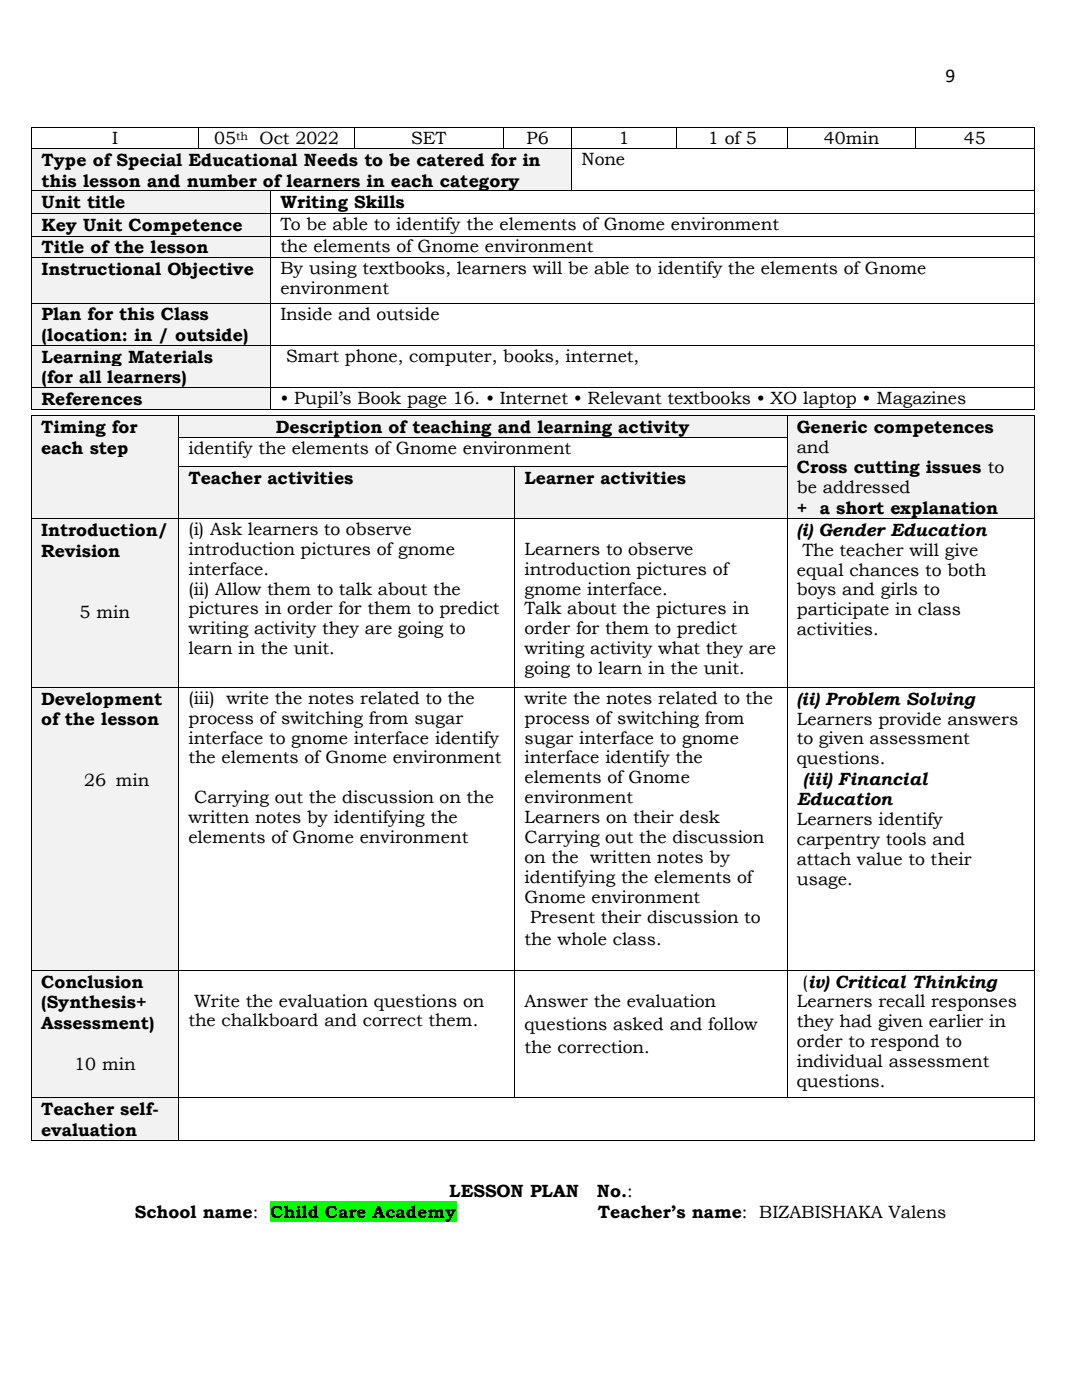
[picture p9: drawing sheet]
<svg xmlns="http://www.w3.org/2000/svg" width="216mm" height="279mm" viewBox="0 0 216 279" stroke-linecap="round" stroke-linejoin="round" font-family="sans-serif">
<defs><g id="words">
<text font-size="3.9" x="188.6" y="16.4">9</text>
<g font-size="3.5">
<text x="22.4" y="28.8">I</text>
<text x="42.7" y="28.8">05</text>
<text x="51.8" y="28.8">Oct 2022</text>
<text x="82.1" y="28.8">SET</text>
<text x="105.1" y="28.8">P6</text>
<text x="123.4" y="28.8">1</text>
<text x="141.3" y="28.8">1 of 5</text>
<text x="164.4" y="28.8">40min</text>
<text x="192.3" y="28.8">45</text>
<text x="8.3" y="33.1">Type of Special Educational Needs to be catered for in</text>
<text x="116" y="32.9">None</text>
<text x="8.3" y="37.2">this lesson and number of learners in each category</text>
<text x="8.3" y="41.6">Unit title</text>
<text x="55.9" y="41.6">Writing Skills</text>
<text x="8.3" y="46.1">Key Unit Competence</text>
<text x="55.9" y="46">To be able to identify the elements of Gnome environment</text>
<text x="8.3" y="50.6">Title of the lesson</text>
<text x="55.9" y="50.4">the elements of Gnome environment</text>
<text x="8.3" y="54.9">Instructional Objective</text>
<text x="55.9" y="54.7">By using textbooks, learners will be able to identify the elements of Gnome</text>
<text x="55.9" y="58.7">environment</text>
<text x="8.3" y="64">Plan for this Class</text>
<text x="55.9" y="63.8">Inside and outside</text>
<text x="8.3" y="68.1">(location: in / outside)</text>
<text x="8.3" y="72.3">Learning Materials</text>
<text x="8.3" y="76.5">(for all learners)</text>
<text x="57.1" y="72.3">Smart phone, computer, books, internet,</text>
<text x="8.3" y="80.8">References</text>
<text x="55.9" y="80.6">• Pupil’s Book page 16. • Internet • Relevant textbooks • XO laptop • Magazines</text>
<text x="8.2" y="86.4">Timing for</text>
<text x="55.1" y="86.4">Description of teaching and learning activity</text>
<text x="159" y="86.4">Generic competences</text>
<text x="8.2" y="90.5">each step</text>
<text x="37.6" y="90.5">identify the elements of Gnome environment</text>
<text x="159" y="90.3">and</text>
<text x="159" y="94.5">Cross cutting issues to</text>
<text x="37.6" y="96.6">Teacher activities</text>
<text x="104.6" y="96.6">Learner activities</text>
<text x="159" y="98.5">be addressed</text>
<text x="8.2" y="106.9">Introduction/</text>
<text x="37.6" y="106.8">(i) Ask learners to observe</text>
<text x="159" y="102.6">+ a short explanation</text>
<text x="159" y="106.9">(i) Gender Education</text>
<text x="8.2" y="111.1">Revision</text>
<text x="37.6" y="110.7">introduction pictures of gnome</text>
<text x="104.6" y="110.7">Learners to observe</text>
<text x="160.1" y="110.9">The teacher will give</text>
<text x="37.6" y="114.7">interface.</text>
<text x="37.6" y="118.7">(ii) Allow them to talk about the</text>
<text x="104.6" y="114.7">introduction pictures of</text>
<text x="104.6" y="118.7">gnome interface.</text>
<text x="159" y="114.9">equal chances to both</text>
<text x="159" y="118.8">boys and girls to</text>
<text x="15.9" y="123.3">5 min</text>
<text x="37.6" y="122.6">pictures in order for them to predict</text>
<text x="104.6" y="122.6">Talk about the pictures in</text>
<text x="159" y="122.8">participate in class</text>
<text x="37.6" y="126.6">writing activity they are going to</text>
<text x="37.6" y="130.6">learn in the unit.</text>
<text x="104.6" y="126.6">order for them to predict</text>
<text x="104.6" y="130.6">writing activity what they are</text>
<text x="159" y="126.8">activities.</text>
<text x="104.6" y="134.5">going to learn in the unit.</text>
<text x="8.2" y="140.6">Development</text>
<text x="37.6" y="140.4">(iii) write the notes related to the</text>
<text x="104.6" y="140.4">write the notes related to the</text>
<text x="159" y="140.6">(ii) Problem Solving</text>
<text x="8.2" y="144.7">of the lesson</text>
<text x="37.6" y="144.4">process of switching from sugar</text>
<text x="37.6" y="148.4">interface to gnome interface identify</text>
<text x="104.6" y="144.4">process of switching from</text>
<text x="104.6" y="148.4">sugar interface to gnome</text>
<text x="159" y="144.6">Learners provide answers</text>
<text x="159" y="148.6">to given assessment</text>
<text x="37.6" y="152.4">the elements of Gnome environment</text>
<text x="104.6" y="152.4">interface identify the</text>
<text x="159" y="152.5">questions.</text>
<text x="16.8" y="157">26 min</text>
<text x="38.7" y="160.3">Carrying out the discussion on the</text>
<text x="104.6" y="156.3">elements of Gnome</text>
<text x="104.6" y="160.3">environment</text>
<text x="159" y="160.7">Education</text>
<text x="160.2" y="156.6">(iii) Financial</text>
<text x="37.6" y="164.3">written notes by identifying the</text>
<text x="104.6" y="164.3">Learners on their desk</text>
<text x="159" y="164.7">Learners identify</text>
<text x="37.6" y="168.2">elements of Gnome environment</text>
<text x="104.6" y="168.2">Carrying out the discussion</text>
<text x="104.6" y="172.2">on the written notes by</text>
<text x="159" y="168.7">carpentry tools and</text>
<text x="159" y="172.6">attach value to their</text>
<text x="104.6" y="176.2">identifying the elements of</text>
<text x="159" y="176.6">usage.</text>
<text x="104.6" y="180.1">Gnome environment</text>
<text x="105.8" y="184.1">Present their discussion to</text>
<text x="104.6" y="188.6">the whole class.</text>
<text x="8.2" y="197.1">Conclusion</text>
<text x="160.1" y="197.1">(iv) Critical Thinking</text>
<text x="8.2" y="201.2">(Synthesis+</text>
<text x="38.7" y="200.9">Write the evaluation questions on</text>
<text x="104.6" y="200.9">Answer the evaluation</text>
<text x="159" y="201.1">Learners recall responses</text>
<text x="8.2" y="205.4">Assessment)</text>
<text x="37.6" y="204.9">the chalkboard and correct them.</text>
<text x="104.6" y="205.5">questions asked and follow</text>
<text x="159" y="205">they had given earlier in</text>
<text x="159" y="209">order to respond to</text>
<text x="14.8" y="213.5">10 min</text>
<text x="104.6" y="210.1">the correction.</text>
<text x="159" y="213">individual assessment</text>
<text x="159" y="216.9">questions.</text>
<text x="8.2" y="222.5">Teacher self-</text>
<text x="8.2" y="226.6">evaluation</text>
<text x="89.6" y="238.9">LESSON PLAN</text>
<text x="119.1" y="238.9">No.:</text>
<text x="26.9" y="243.1">School name:</text>
<text x="53.9" y="243.1">Child Care Academy</text>
<text x="119.3" y="243.1">Teacher’s name: BIZABISHAKA Valens</text>
</g>
<text font-size="2.3" x="47.1" y="27.9">th</text>
</g></defs>
<g fill="#000">
<path d="M6.3 25.4h.1v.2h-.1z" fill-rule="evenodd"/>
<path d="M6.3 25.4h.1v.2h-.1z" fill-rule="evenodd"/>
<path d="M39.6 25.4h.2v.2h-.2z" fill-rule="evenodd"/>
<path d="M70.6 25.4h.2v.2h-.2z" fill-rule="evenodd"/>
<path d="M100.4 25.4h.2v.2h-.2z" fill-rule="evenodd"/>
<path d="M114 25.4h.2v.2h-.2z" fill-rule="evenodd"/>
<path d="M134.9 25.4h.2v.2h-.2z" fill-rule="evenodd"/>
<path d="M157.1 25.4h.2v.2h-.2z" fill-rule="evenodd"/>
<path d="M182.6 25.4h.1v.2h-.1z" fill-rule="evenodd"/>
<path d="M206.4 25.4h.2v.2h-.2z" fill-rule="evenodd"/>
<path d="M206.4 25.4h.2v.2h-.2z" fill-rule="evenodd"/>
</g>
<g fill="none" stroke="#000" stroke-width=".2">
<path d="M6.3 25.6v4M6.4 25.5h33.2M39.7 25.6v4M39.8 25.5h30.8M70.7 25.6v4M70.8 25.5h29.6M100.5 25.6v4M100.6 25.5h13.4M114.1 25.6v4M114.2 25.5h20.7M135 25.6v4M135.1 25.5h22"/>
<path d="M157.2 25.6v4M157.3 25.5h25.3M182.6 25.6v4M182.7 25.5h23.7M206.5 25.6v4"/>
</g>
<g fill="#f2f2f2">
<path d="M6.4 29.7h107.6v8.3h-107.6z" fill-rule="evenodd"/>
<path d="M8.3 29.7h103.9v4.2h-103.9z" fill-rule="evenodd"/>
<path d="M8.3 33.9h103.9v4.1h-103.9z" fill-rule="evenodd"/>
</g>
<g fill="#000">
<path d="M6.3 29.6h.1v.1h-.1z" fill-rule="evenodd"/>
<path d="M39.6 29.6h.2v.1h-.2z" fill-rule="evenodd"/>
<path d="M70.6 29.6h.2v.1h-.2z" fill-rule="evenodd"/>
<path d="M100.4 29.6h.2v.1h-.2z" fill-rule="evenodd"/>
<path d="M114 29.6h.2v.1h-.2z" fill-rule="evenodd"/>
<path d="M134.9 29.6h.2v.1h-.2z" fill-rule="evenodd"/>
<path d="M157.1 29.6h.2v.1h-.2z" fill-rule="evenodd"/>
<path d="M182.6 29.6h.1v.1h-.1z" fill-rule="evenodd"/>
<path d="M206.4 29.6h.2v.1h-.2z" fill-rule="evenodd"/>
</g>
<path d="M6.3 29.7v8.3M6.4 29.6h33.2M39.8 29.6h30.8M70.8 29.6h29.6M100.6 29.6h13.4M114.1 29.7v8.3M114.2 29.6h20.7M135.1 29.6h22M157.3 29.6h25.3M182.7 29.6h23.7M206.5 29.7v8.3" fill="none" stroke="#000" stroke-width=".2"/>
<g fill="#f2f2f2">
<path d="M6.4 38.2h47.5v4.4h-47.5z" fill-rule="evenodd"/>
<path d="M8.3 38.2h43.8v4.2h-43.8z" fill-rule="evenodd"/>
</g>
<g fill="#000">
<path d="M6.3 38h.1v.2h-.1z" fill-rule="evenodd"/>
<path d="M53.9 38h.2v.2h-.2z" fill-rule="evenodd"/>
<path d="M114 38h.2v.2h-.2z" fill-rule="evenodd"/>
<path d="M206.4 38h.2v.2h-.2z" fill-rule="evenodd"/>
</g>
<path d="M6.3 38.2v4.4M6.4 38.1h47.5M54 38.2v4.4M54.1 38.1h59.9M114.2 38.1h92.2M206.5 38.2v4.4" fill="none" stroke="#000" stroke-width=".2"/>
<g fill="#f2f2f2">
<path d="M6.4 42.8h47.5v4.2h-47.5z" fill-rule="evenodd"/>
<path d="M8.3 42.8h43.8v4.1h-43.8z" fill-rule="evenodd"/>
</g>
<g fill="#000">
<path d="M6.3 42.6h.1v.2h-.1z" fill-rule="evenodd"/>
<path d="M53.9 42.6h.2v.2h-.2z" fill-rule="evenodd"/>
<path d="M206.4 42.6h.2v.2h-.2z" fill-rule="evenodd"/>
</g>
<path d="M6.3 42.8v4.2M6.4 42.7h47.5M54 42.8v4.2M54.1 42.7h152.3M206.5 42.8v4.2" fill="none" stroke="#000" stroke-width=".2"/>
<g fill="#f2f2f2">
<path d="M6.4 47.2h47.5v4.1h-47.5z" fill-rule="evenodd"/>
<path d="M8.3 47.2h43.8v4.1h-43.8z" fill-rule="evenodd"/>
</g>
<g fill="#000">
<path d="M6.3 47h.1v.2h-.1z" fill-rule="evenodd"/>
<path d="M53.9 47h.2v.2h-.2z" fill-rule="evenodd"/>
<path d="M206.4 47h.2v.2h-.2z" fill-rule="evenodd"/>
</g>
<path d="M6.3 47.2v4.1M6.4 47.1h47.5M54 47.2v4.1M54.1 47.1h152.3M206.5 47.2v4.1" fill="none" stroke="#000" stroke-width=".2"/>
<g fill="#f2f2f2">
<path d="M6.4 51.5h47.5v8.9h-47.5z" fill-rule="evenodd"/>
<path d="M8.3 51.5h43.8v4.2h-43.8z" fill-rule="evenodd"/>
</g>
<g fill="#000">
<path d="M6.3 51.3h.1v.2h-.1z" fill-rule="evenodd"/>
<path d="M53.9 51.3h.2v.2h-.2z" fill-rule="evenodd"/>
<path d="M206.4 51.3h.2v.2h-.2z" fill-rule="evenodd"/>
</g>
<path d="M6.3 51.5v8.9M6.4 51.4h47.5M54 51.5v8.9M54.1 51.4h152.3M206.5 51.5v8.9" fill="none" stroke="#000" stroke-width=".2"/>
<g fill="#f2f2f2">
<path d="M6.4 60.6h47.5v8.3h-47.5z" fill-rule="evenodd"/>
<path d="M8.3 60.6h43.8v4.2h-43.8z" fill-rule="evenodd"/>
<path d="M8.3 64.8h43.8v4.1h-43.8z" fill-rule="evenodd"/>
</g>
<g fill="#000">
<path d="M6.3 60.4h.1v.2h-.1z" fill-rule="evenodd"/>
<path d="M53.9 60.4h.2v.2h-.2z" fill-rule="evenodd"/>
<path d="M206.4 60.4h.2v.2h-.2z" fill-rule="evenodd"/>
</g>
<path d="M6.3 60.6v8.3M6.4 60.5h47.5M54 60.6v8.3M54.1 60.5h152.3M206.5 60.6v8.3" fill="none" stroke="#000" stroke-width=".2"/>
<g fill="#f2f2f2">
<path d="M6.4 69.1h47.5v8.2h-47.5z" fill-rule="evenodd"/>
<path d="M8.3 69.1h43.8v4h-43.8z" fill-rule="evenodd"/>
<path d="M8.3 73.1h43.8v4.2h-43.8z" fill-rule="evenodd"/>
</g>
<g fill="#000">
<path d="M6.3 68.9h.1v.2h-.1z" fill-rule="evenodd"/>
<path d="M53.9 68.9h.2v.2h-.2z" fill-rule="evenodd"/>
<path d="M206.4 68.9h.2v.2h-.2z" fill-rule="evenodd"/>
</g>
<path d="M6.3 69.1v8.2M6.4 69h47.5M54 69.1v8.2M54.1 69h152.3M206.5 69.1v8.2" fill="none" stroke="#000" stroke-width=".2"/>
<g fill="#f2f2f2">
<path d="M6.4 77.5h47.5v4.1h-47.5z" fill-rule="evenodd"/>
<path d="M8.3 77.5h43.8v4.1h-43.8z" fill-rule="evenodd"/>
</g>
<g fill="#000">
<path d="M6.3 77.3h.1v.2h-.1z" fill-rule="evenodd"/>
<path d="M53.9 77.3h.2v.2h-.2z" fill-rule="evenodd"/>
<path d="M206.4 77.3h.2v.2h-.2z" fill-rule="evenodd"/>
<path d="M6.3 81.6h.1v.2h-.1z" fill-rule="evenodd"/>
<path d="M6.3 81.6h.1v.2h-.1z" fill-rule="evenodd"/>
<path d="M53.9 81.6h.2v.2h-.2z" fill-rule="evenodd"/>
<path d="M206.4 81.6h.2v.2h-.2z" fill-rule="evenodd"/>
<path d="M206.4 81.6h.2v.2h-.2z" fill-rule="evenodd"/>
</g>
<path d="M6.3 77.5v4.1M6.4 77.4h47.5M54 77.5v4.1M54.1 77.4h152.3M206.5 77.5v4.1M6.4 81.7h47.5M54.1 81.7h152.3" fill="none" stroke="#000" stroke-width=".2"/>
<path d="M53.9 239.7h37.2v4.2h-37.2z" fill-rule="evenodd" fill="#0f0"/>
<g fill="#f2f2f2">
<path d="M6.4 83h29.2v20.4h-29.2z" fill-rule="evenodd"/>
<path d="M8.2 83h25.5v4.2h-25.5z" fill-rule="evenodd"/>
<path d="M8.2 87.2h25.5v4.1h-25.5z" fill-rule="evenodd"/>
<path d="M8.2 91.3h25.5v4.2h-25.5z" fill-rule="evenodd"/>
<path d="M8.2 95.5h25.5v4.1h-25.5z" fill-rule="evenodd"/>
<path d="M35.7 83h121.3v4.2h-121.3z" fill-rule="evenodd"/>
<path d="M37.6 83h117.6v4.2h-117.6z" fill-rule="evenodd"/>
<path d="M157.2 83h49.1v20.4h-49.1z" fill-rule="evenodd"/>
<path d="M159 83h45.4v4.2h-45.4z" fill-rule="evenodd"/>
<path d="M159 87.2h45.4v3.9h-45.4z" fill-rule="evenodd"/>
<path d="M159 91.1h45.4v4.2h-45.4z" fill-rule="evenodd"/>
<path d="M159 95.3h45.4v4h-45.4z" fill-rule="evenodd"/>
<path d="M159 99.3h45.4v4.1h-45.4z" fill-rule="evenodd"/>
</g>
<g fill="#000">
<path d="M6.3 82.8h.1v.2h-.1z" fill-rule="evenodd"/>
<path d="M6.3 82.8h.1v.2h-.1z" fill-rule="evenodd"/>
<path d="M6.3 87.2h.1v.1h-.1z" fill-rule="evenodd"/>
<path d="M35.6 82.8h.1v.2h-.1z" fill-rule="evenodd"/>
<path d="M35.6 87.2h.1v.1h-.1z" fill-rule="evenodd"/>
<path d="M157 82.8h.2v.2h-.2z" fill-rule="evenodd"/>
<path d="M157 87.2h.2v.1h-.2z" fill-rule="evenodd"/>
<path d="M206.3 82.8h.2v.2h-.2z" fill-rule="evenodd"/>
<path d="M206.3 82.8h.2v.2h-.2z" fill-rule="evenodd"/>
<path d="M206.3 87.2h.2v.1h-.2z" fill-rule="evenodd"/>
</g>
<path d="M6.3 83v4.2M6.3 87.3v5.8M6.4 82.9h29.2M35.6 83v4.2M35.6 87.3v5.8M35.7 82.9h121.3M35.7 87.3h121.3M157.1 83v4.2M157.1 87.3v5.8M157.2 82.9h49.1M206.4 83v4.2M206.4 87.3v5.8" fill="none" stroke="#000" stroke-width=".2"/>
<g fill="#f2f2f2">
<path d="M35.7 93.2h66.9v10.2h-66.9z" fill-rule="evenodd"/>
<path d="M37.6 93.2h63.3v4.2h-63.3z" fill-rule="evenodd"/>
<path d="M102.8 93.2h54.2v10.2h-54.2z" fill-rule="evenodd"/>
<path d="M104.6 93.2h50.6v4.2h-50.6z" fill-rule="evenodd"/>
</g>
<g fill="#000">
<path d="M6.3 93.1h.1v.1h-.1z" fill-rule="evenodd"/>
<path d="M35.6 93.1h.1v.1h-.1z" fill-rule="evenodd"/>
<path d="M102.6 93.1h.2v.1h-.2z" fill-rule="evenodd"/>
<path d="M157 93.1h.2v.1h-.2z" fill-rule="evenodd"/>
<path d="M206.3 93.1h.2v.1h-.2z" fill-rule="evenodd"/>
</g>
<path d="M6.3 93.2v10.2M35.6 93.2v10.2M35.7 93.2h66.9M102.7 93.2v10.2M102.8 93.2h54.2M157.1 93.2v10.2M206.4 93.2v10.2" fill="none" stroke="#000" stroke-width=".2"/>
<g fill="#f2f2f2">
<path d="M6.4 103.6h29.2v33.5h-29.2z" fill-rule="evenodd"/>
<path d="M8.2 103.6h25.5v4.1h-25.5z" fill-rule="evenodd"/>
<path d="M8.2 107.7h25.5v4.2h-25.5z" fill-rule="evenodd"/>
<path d="M8.2 111.9h25.5v4.1h-25.5z" fill-rule="evenodd"/>
<path d="M8.2 116h25.5v4.2h-25.5z" fill-rule="evenodd"/>
<path d="M8.2 120.2h25.5v3.9h-25.5z" fill-rule="evenodd"/>
</g>
<g fill="#000">
<path d="M6.3 103.4h.1v.2h-.1z" fill-rule="evenodd"/>
<path d="M35.6 103.4h.1v.2h-.1z" fill-rule="evenodd"/>
<path d="M102.6 103.4h.2v.2h-.2z" fill-rule="evenodd"/>
<path d="M157 103.4h.2v.2h-.2z" fill-rule="evenodd"/>
<path d="M206.3 103.4h.2v.2h-.2z" fill-rule="evenodd"/>
</g>
<path d="M6.3 103.6v33.5M6.4 103.5h29.2M35.6 103.6v33.5M35.7 103.5h66.9M102.7 103.6v33.5M102.8 103.5h54.2M157.1 103.6v33.5M157.2 103.5h49.1M206.4 103.6v33.5" fill="none" stroke="#000" stroke-width=".2"/>
<g fill="#f2f2f2">
<path d="M6.4 137.3h29.2v56.3h-29.2z" fill-rule="evenodd"/>
<path d="M8.2 137.3h25.5v4.1h-25.5z" fill-rule="evenodd"/>
<path d="M8.2 141.4h25.5v4.1h-25.5z" fill-rule="evenodd"/>
<path d="M8.2 145.5h25.5v4.1h-25.5z" fill-rule="evenodd"/>
<path d="M8.2 149.6h25.5v4.2h-25.5z" fill-rule="evenodd"/>
<path d="M8.2 153.8h25.5v3.9h-25.5z" fill-rule="evenodd"/>
</g>
<g fill="#000">
<path d="M6.3 137.1h.1v.2h-.1z" fill-rule="evenodd"/>
<path d="M35.6 137.1h.1v.2h-.1z" fill-rule="evenodd"/>
<path d="M102.6 137.1h.2v.2h-.2z" fill-rule="evenodd"/>
<path d="M157 137.1h.2v.2h-.2z" fill-rule="evenodd"/>
<path d="M206.3 137.1h.2v.2h-.2z" fill-rule="evenodd"/>
</g>
<path d="M6.3 137.3v56.3M6.4 137.2h29.2M35.6 137.3v56.3M35.7 137.2h66.9M102.7 137.3v56.3M102.8 137.2h54.2M157.1 137.3v56.3M157.2 137.2h49.1M206.4 137.3v56.3" fill="none" stroke="#000" stroke-width=".2"/>
<g fill="#f2f2f2">
<path d="M6.4 193.7h29.2v25.3h-29.2z" fill-rule="evenodd"/>
<path d="M8.2 193.7h25.5v4.2h-25.5z" fill-rule="evenodd"/>
<path d="M8.2 197.9h25.5v4.1h-25.5z" fill-rule="evenodd"/>
<path d="M8.2 202h25.5v4.2h-25.5z" fill-rule="evenodd"/>
<path d="M8.2 206.2h25.5v4.1h-25.5z" fill-rule="evenodd"/>
<path d="M8.2 210.3h25.5v4h-25.5z" fill-rule="evenodd"/>
</g>
<g fill="#000">
<path d="M6.3 193.6h.1v.1h-.1z" fill-rule="evenodd"/>
<path d="M35.6 193.6h.1v.1h-.1z" fill-rule="evenodd"/>
<path d="M102.6 193.6h.2v.1h-.2z" fill-rule="evenodd"/>
<path d="M157 193.6h.2v.1h-.2z" fill-rule="evenodd"/>
<path d="M206.3 193.6h.2v.1h-.2z" fill-rule="evenodd"/>
</g>
<path d="M6.3 193.7v25.3M6.4 193.6h29.2M35.6 193.7v25.3M35.7 193.6h66.9M102.7 193.7v25.3M102.8 193.6h54.2M157.1 193.7v25.3M157.2 193.6h49.1M206.4 193.7v25.3" fill="none" stroke="#000" stroke-width=".2"/>
<g fill="#f2f2f2">
<path d="M6.4 219.1h29.2v8.3h-29.2z" fill-rule="evenodd"/>
<path d="M8.2 219.1h25.5v4.2h-25.5z" fill-rule="evenodd"/>
<path d="M8.2 223.3h25.5v4.1h-25.5z" fill-rule="evenodd"/>
</g>
<g fill="#000">
<path d="M6.3 219h.1v.1h-.1z" fill-rule="evenodd"/>
<path d="M35.6 219h.1v.1h-.1z" fill-rule="evenodd"/>
<path d="M102.6 219h.2v.1h-.2z" fill-rule="evenodd"/>
<path d="M157 219h.2v.1h-.2z" fill-rule="evenodd"/>
<path d="M206.3 219h.2v.1h-.2z" fill-rule="evenodd"/>
<path d="M6.3 227.4h.1v.2h-.1z" fill-rule="evenodd"/>
<path d="M6.3 227.4h.1v.2h-.1z" fill-rule="evenodd"/>
<path d="M35.6 227.4h.1v.2h-.1z" fill-rule="evenodd"/>
<path d="M206.3 227.4h.2v.2h-.2z" fill-rule="evenodd"/>
<path d="M206.3 227.4h.2v.2h-.2z" fill-rule="evenodd"/>
</g>
<path d="M6.3 219.1v8.3M6.4 219.1h29.2M35.6 219.1v8.3M35.7 219.1h66.9M102.8 219.1h54.2M157.2 219.1h49.1M206.4 219.1v8.3M6.4 227.5h29.2M35.7 227.5h170.6" fill="none" stroke="#000" stroke-width=".2"/>
<use href="#words"/>
</svg>
